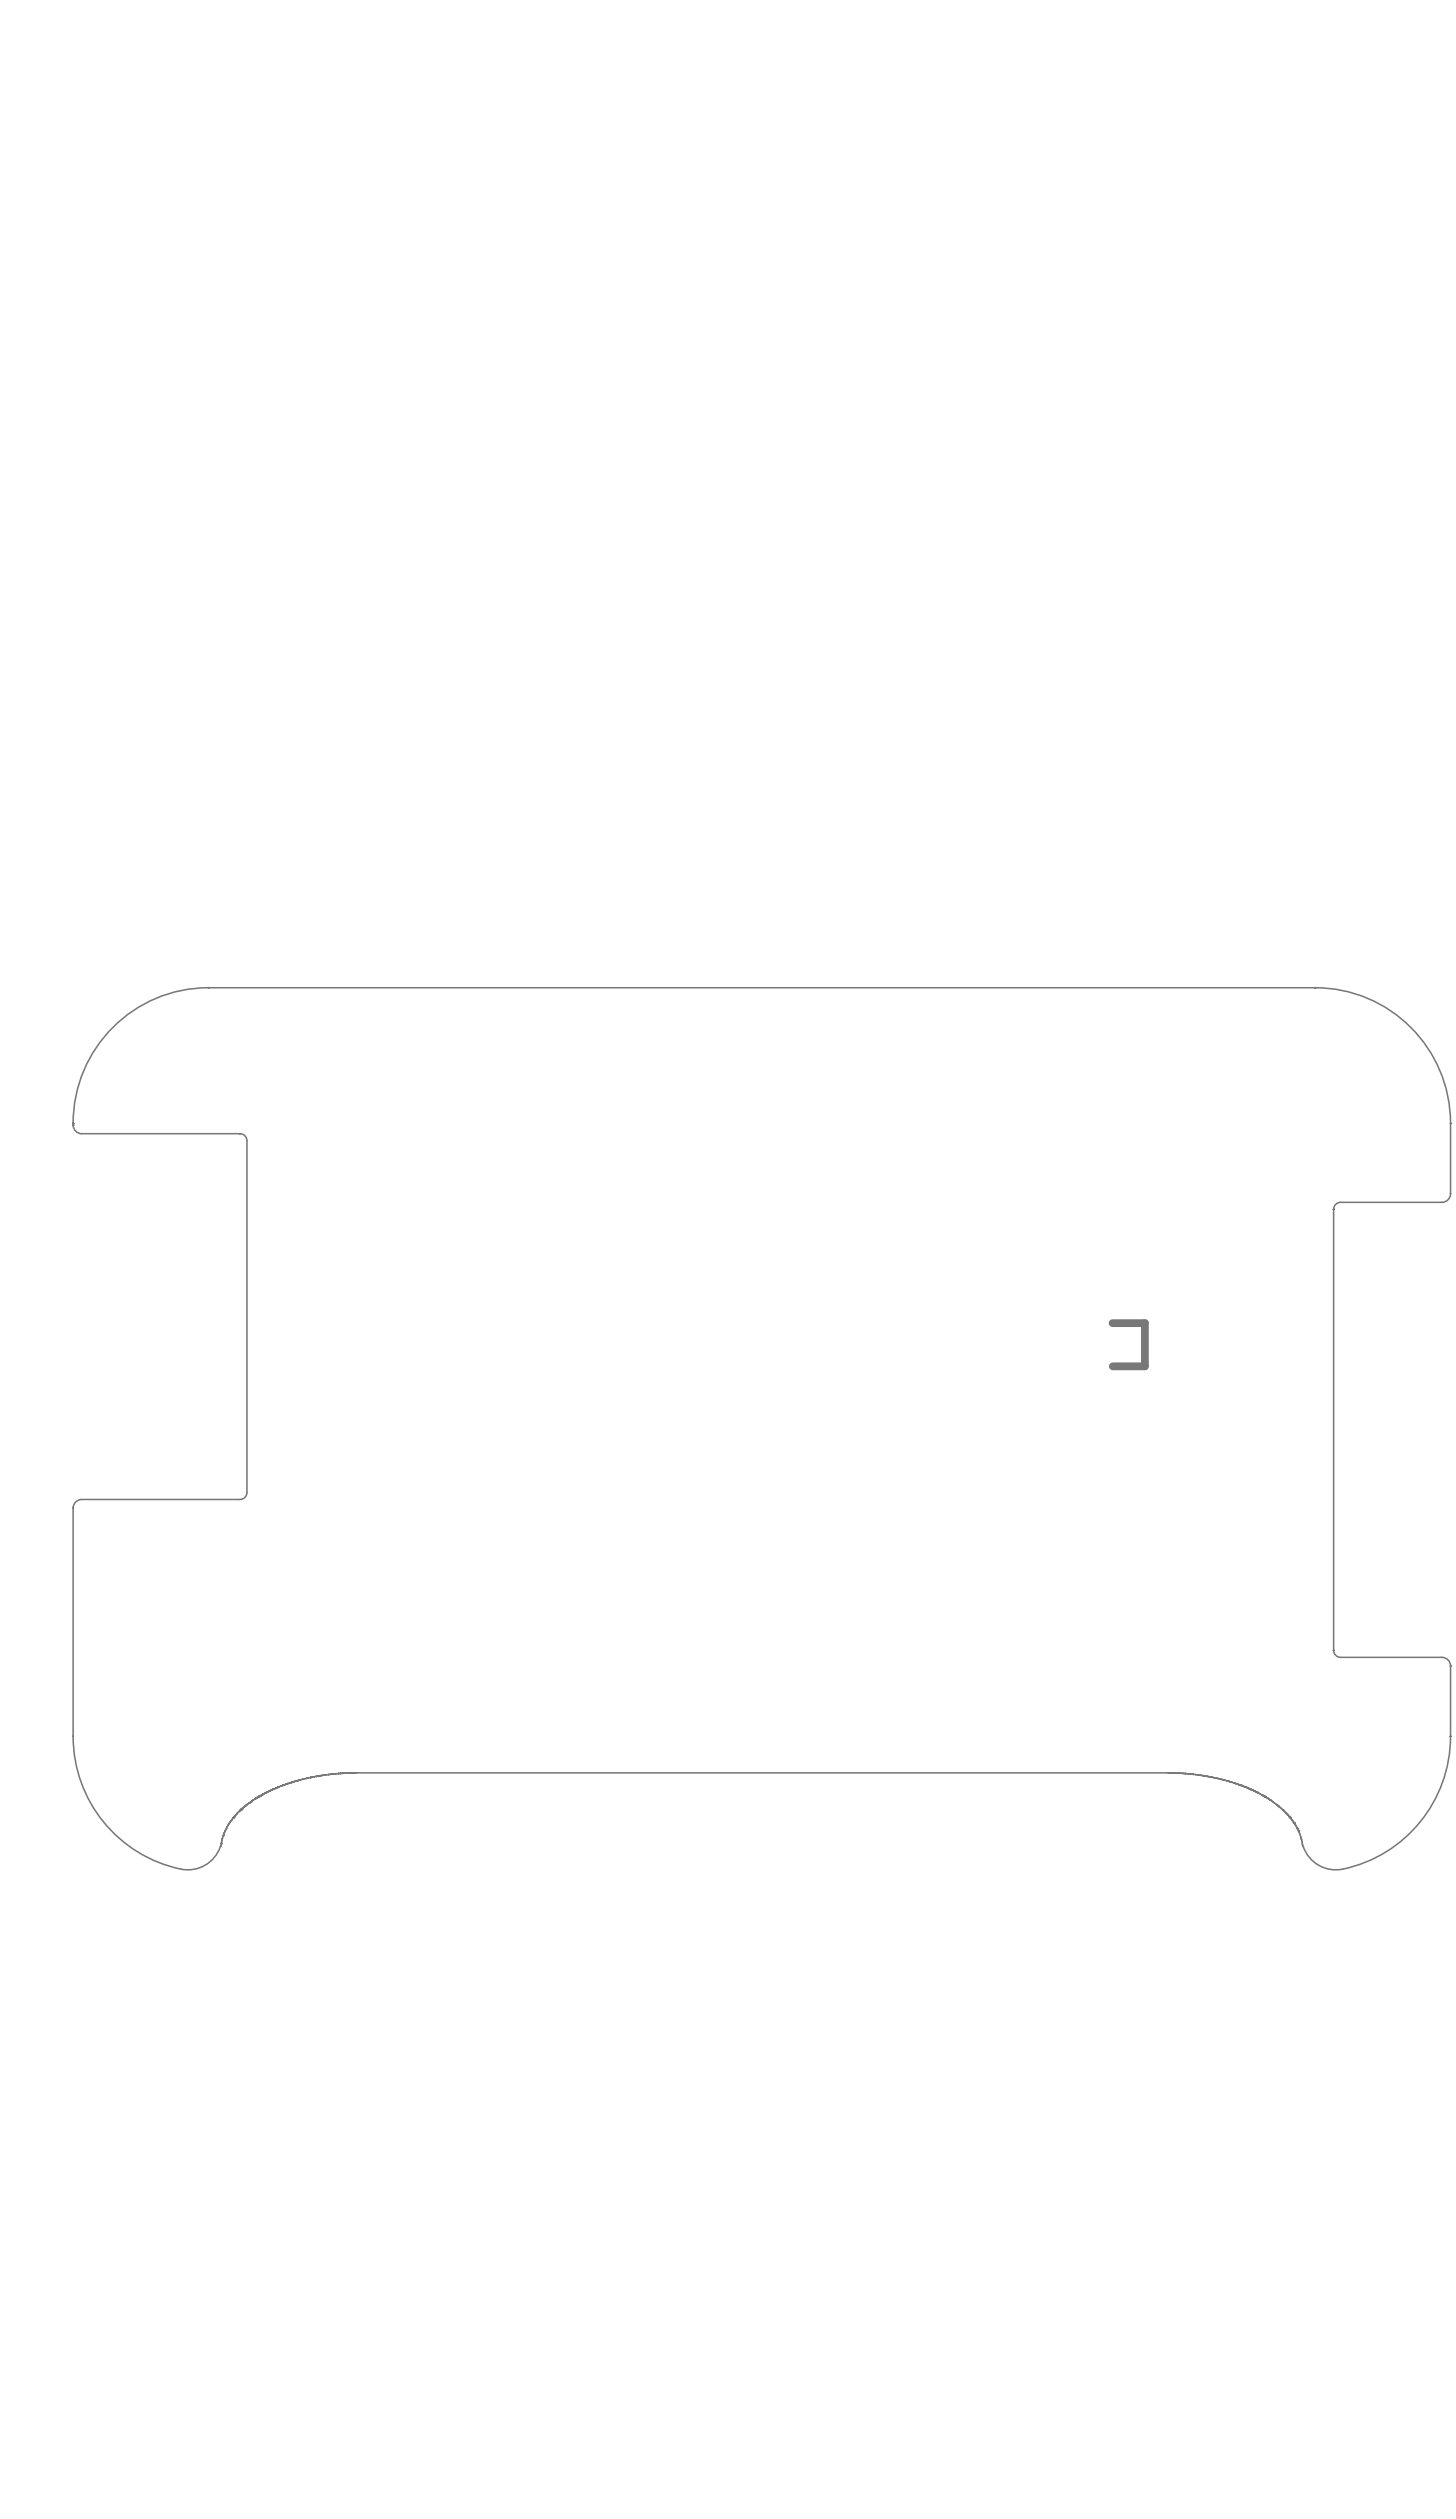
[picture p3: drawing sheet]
<svg xmlns="http://www.w3.org/2000/svg" width="310mm" height="537mm" viewBox="0 0 310 537" stroke-linecap="round" stroke-linejoin="round" font-family="sans-serif">
<path d="M308.9 239.3h.1M308.9 254.3h.1M308.9 369.8h.1" fill="none" stroke="#787878" stroke-width=".33"/>
<circle cx="308.9" cy="239.3" r=".17" fill="#787878"/>
<path d="M284 257.6h.1" fill="none" stroke="#787878" stroke-width=".33"/>
<circle cx="280.1" cy="210.4" r=".17" fill="#787878"/>
<path d="M280.1 210.4h.1M276.1 389l.1 .3M276.2 389.3h.1M276.2 389.3l.1 .2M276.3 389.5h.1M277.3 392.4l.1 .3" fill="none" stroke="#787878" stroke-width=".33"/>
<circle cx="276.3" cy="389.5" r=".17" fill="#787878"/>
<path d="M276.3 389.5h.1M276.3 389.5l.3 .5M276.6 390h.1M276.6 390l.1 .2" fill="none" stroke="#787878" stroke-width=".33"/>
<circle cx="276.6" cy="390" r=".17" fill="#787878"/>
<path d="M274.4 386.7h.1M276.7 390.2h.1M276.7 390.2l.5 1.5M277.2 391.7h.1" fill="none" stroke="#787878" stroke-width=".33"/>
<circle cx="274.6" cy="387" r=".17" fill="#787878"/>
<path d="M274.4 386.7h.1M274.4 386.7l.2 .3M274.6 387h.1" fill="none" stroke="#787878" stroke-width=".33"/>
<g fill="#787878">
<circle cx="274.6" cy="387" r=".17"/>
<circle cx="274.8" cy="387.2" r=".17"/>
</g>
<path d="M274.6 387h.1M274.6 387l.2 .2M274.8 387.2h.1M274.8 387.2l.2 .2M275 387.4h.1M275 387.4l.1 .2M275.1 387.6h.1M275.1 387.6l.2 .3M275.3 387.9h.1M275.3 387.9l.2 .2M275.5 388.1h.1" fill="none" stroke="#787878" stroke-width=".33"/>
<circle cx="275.6" cy="388.3" r=".17" fill="#787878"/>
<path d="M275.5 388.1h.1M275.5 388.1l.1 .2M275.6 388.3h.1" fill="none" stroke="#787878" stroke-width=".33"/>
<circle cx="275.6" cy="388.3" r=".17" fill="#787878"/>
<path d="M275.6 388.3h.1" fill="none" stroke="#787878" stroke-width=".33"/>
<circle cx="273.4" cy="385.7" r=".17" fill="#787878"/>
<g fill="none" stroke="#787878" stroke-width=".33">
<path d="M268.4 382.2h.1M268.4 382.2l.3 .1M268.7 382.3h.1M271.1 383.8h.1M271.1 383.8l.3 .2M271.4 384h.1M271.4 384l.2 .2M271.6 384.2h.1M271.6 384.2l.3 .2M271.9 384.4h.1M271.9 384.4l.3 .2M272.2 384.6h.1"/>
<path d="M272.2 384.6l.2 .2M272.4 384.8h.1M272.4 384.8l.3 .2M272.7 385h.1M273.4 385.7h.1M273.4 385.7l.2 .2M273.6 385.9h.1M273.6 385.9l.2 .2M273.8 386.1h.1"/>
</g>
<circle cx="268.7" cy="382.3" r=".17" fill="#787878"/>
<path d="M268.7 382.3h.1M268.7 382.3l.4 .2M269.1 382.5h.1M269.1 382.5l.3 .2M269.4 382.7h.1" fill="none" stroke="#787878" stroke-width=".33"/>
<circle cx="269.4" cy="382.7" r=".17" fill="#787878"/>
<path d="M269.4 382.7h.1" fill="none" stroke="#787878" stroke-width=".33"/>
<circle cx="269.4" cy="382.7" r=".17" fill="#787878"/>
<path d="M269.4 382.7h.1M269.4 382.7l.3 .2M269.7 382.9h.1M269.7 382.9l.3 .2M270 383.1h.1" fill="none" stroke="#787878" stroke-width=".33"/>
<circle cx="270" cy="383.1" r=".17" fill="#787878"/>
<path d="M270 383v.1M270 383.1l.3 .1M270.3 383.2h.1" fill="none" stroke="#787878" stroke-width=".33"/>
<circle cx="270.5" cy="383.4" r=".17" fill="#787878"/>
<path d="M264.3 380.3h.1M270.3 383.2h.1M270.3 383.2l.2 .2M270.5 383.4h.1" fill="none" stroke="#787878" stroke-width=".33"/>
<circle cx="264.3" cy="380.3" r=".17" fill="#787878"/>
<path d="M264.3 380.3h.1M264.3 380.3l.4 .1M264.7 380.4h.1" fill="none" stroke="#787878" stroke-width=".33"/>
<circle cx="264.7" cy="380.4" r=".17" fill="#787878"/>
<path d="M264.7 380.4h.1M264.7 380.4l.3 .2M265 380.6h.1" fill="none" stroke="#787878" stroke-width=".33"/>
<circle cx="265" cy="380.6" r=".17" fill="#787878"/>
<path d="M265 380.6h.1M265 380.6l.4 .1M265.4 380.7h.1" fill="none" stroke="#787878" stroke-width=".33"/>
<circle cx="265.4" cy="380.7" r=".17" fill="#787878"/>
<path d="M265.4 380.7h.1" fill="none" stroke="#787878" stroke-width=".33"/>
<circle cx="265.4" cy="380.7" r=".17" fill="#787878"/>
<path d="M265.4 380.7l.3 .2" fill="none" stroke="#787878" stroke-width=".33"/>
<circle cx="265.7" cy="380.9" r=".17" fill="#787878"/>
<path d="M265.7 380.9h.1" fill="none" stroke="#787878" stroke-width=".33"/>
<circle cx="265.7" cy="380.9" r=".17" fill="#787878"/>
<path d="M265.7 380.9l.4 .1M266.1 381h.1" fill="none" stroke="#787878" stroke-width=".33"/>
<circle cx="266.1" cy="381" r=".17" fill="#787878"/>
<path d="M266.1 381l.3 .2M266.4 381.2h.1M266.4 381.2l.4 .1M266.8 381.3h.1" fill="none" stroke="#787878" stroke-width=".33"/>
<circle cx="266.8" cy="381.3" r=".17" fill="#787878"/>
<path d="M266.8 381.3h.1" fill="none" stroke="#787878" stroke-width=".33"/>
<circle cx="266.8" cy="381.3" r=".17" fill="#787878"/>
<path d="M266.8 381.3h.1M266.8 381.3l.3 .2M267.1 381.5h.1" fill="none" stroke="#787878" stroke-width=".33"/>
<circle cx="267.1" cy="381.5" r=".17" fill="#787878"/>
<path d="M260.8 379.2h.1M260.8 379.2l.4 .1M261.2 379.3h.1M261.2 379.3l.4 .1M267.1 381.5h.1" fill="none" stroke="#787878" stroke-width=".33"/>
<circle cx="261.6" cy="379.4" r=".17" fill="#787878"/>
<path d="M261.6 379.4h.1" fill="none" stroke="#787878" stroke-width=".33"/>
<circle cx="261.6" cy="379.4" r=".17" fill="#787878"/>
<path d="M261.6 379.4l.4 .1" fill="none" stroke="#787878" stroke-width=".33"/>
<circle cx="262" cy="379.5" r=".17" fill="#787878"/>
<path d="M262 379.5h.1" fill="none" stroke="#787878" stroke-width=".33"/>
<circle cx="262" cy="379.5" r=".17" fill="#787878"/>
<path d="M262 379.5l.4 .2M262.4 379.7h.1M262.4 379.7l.4 .1M262.8 379.8h.1" fill="none" stroke="#787878" stroke-width=".33"/>
<circle cx="262.8" cy="379.8" r=".17" fill="#787878"/>
<path d="M262.8 379.8l.4 .1M263.2 379.9h.1M263.2 379.9l.3 .1" fill="none" stroke="#787878" stroke-width=".33"/>
<circle cx="263.5" cy="380" r=".17" fill="#787878"/>
<path d="M263.5 380h.1" fill="none" stroke="#787878" stroke-width=".33"/>
<circle cx="258.8" cy="378.7" r=".17" fill="#787878"/>
<path d="M258.8 378.7h.1M258.8 378.7l.4 .1M259.2 378.8h.1" fill="none" stroke="#787878" stroke-width=".33"/>
<circle cx="259.2" cy="378.8" r=".17" fill="#787878"/>
<path d="M259.2 378.8l.4 .1M259.6 378.9h.1M259.6 378.9l.4 .1M260 379h.1" fill="none" stroke="#787878" stroke-width=".33"/>
<circle cx="260" cy="379" r=".17" fill="#787878"/>
<path d="M260 379h.1M260 379l.4 .1M260.4 379.1h.1" fill="none" stroke="#787878" stroke-width=".33"/>
<circle cx="260.4" cy="379.1" r=".17" fill="#787878"/>
<path d="M260.4 379.1h.1" fill="none" stroke="#787878" stroke-width=".33"/>
<circle cx="260.4" cy="379.1" r=".17" fill="#787878"/>
<path d="M254.2 378h.1M254.2 378h.4M254.6 378h.1M254.6 378l.4 .1" fill="none" stroke="#787878" stroke-width=".33"/>
<circle cx="255" cy="378.1" r=".17" fill="#787878"/>
<path d="M255 378.1h.1" fill="none" stroke="#787878" stroke-width=".33"/>
<circle cx="255" cy="378.1" r=".17" fill="#787878"/>
<path d="M255 378.1h.5M255.5 378.1h.1" fill="none" stroke="#787878" stroke-width=".33"/>
<circle cx="255.5" cy="378.1" r=".17" fill="#787878"/>
<path d="M255.5 378.1l.4 .1M255.9 378.2h.1" fill="none" stroke="#787878" stroke-width=".33"/>
<circle cx="256.3" cy="378.2" r=".17" fill="#787878"/>
<path d="M251.1 377.7h.1M251.1 377.7h.5M251.6 377.7h.1M255.9 378.2h.1M255.9 378.2h.4M256.3 378.2h.1M256.3 378.2l.4 .1M256.7 378.3h.1" fill="none" stroke="#787878" stroke-width=".33"/>
<circle cx="251.6" cy="377.7" r=".17" fill="#787878"/>
<path d="M251.6 377.7l.4 .1" fill="none" stroke="#787878" stroke-width=".33"/>
<circle cx="252" cy="377.8" r=".17" fill="#787878"/>
<path d="M252 377.8h.1M252 377.8h.4M252.4 377.8h.1" fill="none" stroke="#787878" stroke-width=".33"/>
<circle cx="252.4" cy="377.8" r=".17" fill="#787878"/>
<path d="M252.4 377.8h.1M252.4 377.8h.5M252.9 377.8h.1M252.9 377.8l.4 .1M253.3 377.9h.1M253.7 377.9h.1" fill="none" stroke="#787878" stroke-width=".33"/>
<circle cx="253.3" cy="377.9" r=".17" fill="#787878"/>
<path d="M253.3 377.9h.4M253.7 377.9h.1" fill="none" stroke="#787878" stroke-width=".33"/>
<circle cx="253.7" cy="377.9" r=".17" fill="#787878"/>
<path d="M253.7 377.9h.1" fill="none" stroke="#787878" stroke-width=".33"/>
<circle cx="253.7" cy="377.9" r=".17" fill="#787878"/>
<path d="M248.5 377.6h.1M248.5 377.6h.4M248.9 377.6h.1" fill="none" stroke="#787878" stroke-width=".33"/>
<g fill="#787878">
<circle cx="248.9" cy="377.6" r=".17"/>
<circle cx="249.4" cy="377.6" r=".17"/>
</g>
<path d="M248.9 377.6h.1M248.9 377.6h.5M249.4 377.6h.1M249.4 377.6l.4 .1" fill="none" stroke="#787878" stroke-width=".33"/>
<circle cx="249.8" cy="377.7" r=".17" fill="#787878"/>
<path d="M249.8 377.7h.1" fill="none" stroke="#787878" stroke-width=".33"/>
<circle cx="250.2" cy="377.7" r=".17" fill="#787878"/>
<path d="M249.8 377.7h.1M249.8 377.7h.4M250.2 377.7h.1" fill="none" stroke="#787878" stroke-width=".33"/>
<circle cx="250.2" cy="377.7" r=".17" fill="#787878"/>
<path d="M250.2 377.7h.1" fill="none" stroke="#787878" stroke-width=".33"/>
<circle cx="250.2" cy="377.7" r=".17" fill="#787878"/>
<path d="M75.6 377.6h.1M76 377.6h.1M76 377.6h-.4" fill="none" stroke="#787878" stroke-width=".33"/>
<circle cx="73" cy="377.7" r=".17" fill="#787878"/>
<path d="M73.4 377.7h.1M73.8 377.7h.1M73.8 377.7h-.4M74.3 377.7h-.5" fill="none" stroke="#787878" stroke-width=".33"/>
<circle cx="74.3" cy="377.7" r=".17" fill="#787878"/>
<path d="M73 377.7h.1M73.4 377.7h.1M73.4 377.7h-.4M74.3 377.7h.1" fill="none" stroke="#787878" stroke-width=".33"/>
<circle cx="73" cy="377.7" r=".17" fill="#787878"/>
<path d="M74.7 377.7h.1" fill="none" stroke="#787878" stroke-width=".33"/>
<circle cx="74.7" cy="377.7" r=".17" fill="#787878"/>
<path d="M74.3 377.7h.1" fill="none" stroke="#787878" stroke-width=".33"/>
<circle cx="74.3" cy="377.7" r=".17" fill="#787878"/>
<path d="M74.7 377.7h-.4M74.7 377.7h.1" fill="none" stroke="#787878" stroke-width=".33"/>
<circle cx="74.3" cy="377.7" r=".17" fill="#787878"/>
<path d="M72.1 377.8h.1" fill="none" stroke="#787878" stroke-width=".33"/>
<circle cx="72.1" cy="377.8" r=".17" fill="#787878"/>
<path d="M72.5 377.8h.1" fill="none" stroke="#787878" stroke-width=".33"/>
<circle cx="72.5" cy="377.8" r=".17" fill="#787878"/>
<path d="M73 377.7l-.5 .1" fill="none" stroke="#787878" stroke-width=".33"/>
<circle cx="73" cy="377.7" r=".17" fill="#787878"/>
<path d="M72.1 377.8h.1M72.5 377.8h.1M72.5 377.8h-.4M73 377.7h.1" fill="none" stroke="#787878" stroke-width=".33"/>
<circle cx="72.1" cy="377.8" r=".17" fill="#787878"/>
<path d="M68.6 378.2h.1M69.1 378.1h.1M69.5 378.1h.1M69.9 378l-.4 .1M69.9 378h.1" fill="none" stroke="#787878" stroke-width=".33"/>
<circle cx="69.1" cy="378.1" r=".17" fill="#787878"/>
<path d="M69.5 378.1h-.4M69.5 378.1h.1" fill="none" stroke="#787878" stroke-width=".33"/>
<circle cx="69.1" cy="378.1" r=".17" fill="#787878"/>
<path d="M68.6 378.2h.1M69.1 378.1l-.5 .1M69.1 378.1h.1" fill="none" stroke="#787878" stroke-width=".33"/>
<circle cx="69.1" cy="378.1" r=".17" fill="#787878"/>
<path d="M69.1 378.1h.1M69.9 378h.1" fill="none" stroke="#787878" stroke-width=".33"/>
<circle cx="69.9" cy="378" r=".17" fill="#787878"/>
<path d="M70.3 378h-.4M70.3 378h.1" fill="none" stroke="#787878" stroke-width=".33"/>
<circle cx="70.8" cy="377.9" r=".17" fill="#787878"/>
<path d="M70.8 377.9h.1" fill="none" stroke="#787878" stroke-width=".33"/>
<circle cx="70.8" cy="377.9" r=".17" fill="#787878"/>
<path d="M70.3 378h.1M71.2 377.9l-.9 .1M71.2 377.9h.1" fill="none" stroke="#787878" stroke-width=".33"/>
<circle cx="70.8" cy="377.9" r=".17" fill="#787878"/>
<path d="M70.8 377.9h.1" fill="none" stroke="#787878" stroke-width=".33"/>
<g fill="#787878">
<circle cx="70.8" cy="377.9" r=".17"/>
<circle cx="71.2" cy="377.9" r=".17"/>
</g>
<path d="M71.2 377.9h.1" fill="none" stroke="#787878" stroke-width=".33"/>
<circle cx="71.2" cy="377.9" r=".17" fill="#787878"/>
<path d="M70.8 377.9h.1" fill="none" stroke="#787878" stroke-width=".33"/>
<circle cx="65.3" cy="378.8" r=".17" fill="#787878"/>
<path d="M65.3 378.8h.1M65.7 378.7h.1M65.7 378.7l-.4 .1" fill="none" stroke="#787878" stroke-width=".33"/>
<circle cx="67.8" cy="378.3" r=".17" fill="#787878"/>
<path d="M67.8 378.3h.1M68.2 378.2h.1M68.2 378.2l-.4 .1" fill="none" stroke="#787878" stroke-width=".33"/>
<circle cx="68.2" cy="378.2" r=".17" fill="#787878"/>
<path d="M62.5 379.5h.1" fill="none" stroke="#787878" stroke-width=".33"/>
<circle cx="62.5" cy="379.5" r=".17" fill="#787878"/>
<path d="M62.9 379.4l-.4 .1" fill="none" stroke="#787878" stroke-width=".33"/>
<circle cx="62.9" cy="379.4" r=".17" fill="#787878"/>
<path d="M62.1 379.7h.1M62.5 379.5l-.4 .2M62.9 379.4h.1" fill="none" stroke="#787878" stroke-width=".33"/>
<circle cx="62.5" cy="379.5" r=".17" fill="#787878"/>
<path d="M62.5 379.5h.1" fill="none" stroke="#787878" stroke-width=".33"/>
<circle cx="62.1" cy="379.7" r=".17" fill="#787878"/>
<path d="M62.1 379.7h.1" fill="none" stroke="#787878" stroke-width=".33"/>
<circle cx="62.1" cy="379.7" r=".17" fill="#787878"/>
<path d="M62.9 379.4h.1" fill="none" stroke="#787878" stroke-width=".33"/>
<circle cx="62.9" cy="379.4" r=".17" fill="#787878"/>
<path d="M63.3 379.3l-.4 .1" fill="none" stroke="#787878" stroke-width=".33"/>
<circle cx="63.3" cy="379.3" r=".17" fill="#787878"/>
<path d="M63.3 379.3h.1M63.7 379.2l-.4 .1M63.7 379.2h.1" fill="none" stroke="#787878" stroke-width=".33"/>
<circle cx="63.3" cy="379.3" r=".17" fill="#787878"/>
<path d="M64.1 379.1h.1M64.5 379l-.4 .1M64.5 379h.1" fill="none" stroke="#787878" stroke-width=".33"/>
<circle cx="64.5" cy="379" r=".17" fill="#787878"/>
<path d="M63.7 379.2h.1M64.1 379.1l-.4 .1M64.1 379.1h.1M64.5 379h.1M60.2 380.3h.1M60.6 380.2l-.4 .1" fill="none" stroke="#787878" stroke-width=".33"/>
<circle cx="60.6" cy="380.2" r=".17" fill="#787878"/>
<path d="M60.6 380.2h.1" fill="none" stroke="#787878" stroke-width=".33"/>
<circle cx="60.2" cy="380.3" r=".17" fill="#787878"/>
<path d="M60.6 380.2h.1M61 380l-.4 .2" fill="none" stroke="#787878" stroke-width=".33"/>
<circle cx="61" cy="380" r=".17" fill="#787878"/>
<path d="M59.1 380.7h.1M61 380h.1" fill="none" stroke="#787878" stroke-width=".33"/>
<circle cx="59.1" cy="380.7" r=".17" fill="#787878"/>
<path d="M59.5 380.6l-.4 .1M59.5 380.6h.1" fill="none" stroke="#787878" stroke-width=".33"/>
<circle cx="59.8" cy="380.4" r=".17" fill="#787878"/>
<path d="M59.5 380.6h.1M59.8 380.4h.1M59.8 380.4l-.3 .2M60.2 380.3l-.4 .1M60.2 380.3h.1" fill="none" stroke="#787878" stroke-width=".33"/>
<circle cx="58.8" cy="380.9" r=".17" fill="#787878"/>
<path d="M58.8 380.9h.1M59.1 380.7l-.3 .2" fill="none" stroke="#787878" stroke-width=".33"/>
<circle cx="59.1" cy="380.7" r=".17" fill="#787878"/>
<path d="M58.8 380.9h.1M59.1 380.7h.1" fill="none" stroke="#787878" stroke-width=".33"/>
<circle cx="58.8" cy="380.9" r=".17" fill="#787878"/>
<path d="M58.8 380.9h.1" fill="none" stroke="#787878" stroke-width=".33"/>
<circle cx="61" cy="380" r=".17" fill="#787878"/>
<path d="M61.3 379.9l-.3 .1M61.3 379.9h.1M56.1 382.2h.1M61 380h.1" fill="none" stroke="#787878" stroke-width=".33"/>
<circle cx="56.1" cy="382.2" r=".17" fill="#787878"/>
<path d="M55.4 382.5h.1M55.8 382.3h.1M56.1 382.2l-.3 .1M56.1 382.2h.1" fill="none" stroke="#787878" stroke-width=".33"/>
<circle cx="55.4" cy="382.5" r=".17" fill="#787878"/>
<path d="M55.4 382.5h.1" fill="none" stroke="#787878" stroke-width=".33"/>
<g fill="#787878">
<circle cx="55.8" cy="382.3" r=".17"/>
<circle cx="55.4" cy="382.5" r=".17"/>
</g>
<path d="M55.4 382.5h.1M55.8 382.3l-.4 .2M55.8 382.3h.1" fill="none" stroke="#787878" stroke-width=".33"/>
<g fill="#787878">
<circle cx="55.8" cy="382.3" r=".17"/>
<circle cx="55.1" cy="382.7" r=".17"/>
</g>
<path d="M55.1 382.7h.1" fill="none" stroke="#787878" stroke-width=".33"/>
<circle cx="55.1" cy="382.7" r=".17" fill="#787878"/>
<path d="M55.1 382.7h.1M55.4 382.5l-.3 .2M55.4 382.5h.1" fill="none" stroke="#787878" stroke-width=".33"/>
<circle cx="55.4" cy="382.5" r=".17" fill="#787878"/>
<path d="M55.1 382.7h.1M55.5 382.5h-.1" fill="none" stroke="#787878" stroke-width=".33"/>
<circle cx="57.4" cy="381.5" r=".17" fill="#787878"/>
<path d="M57.4 381.5h.1M57.7 381.3l-.3 .2M57.7 381.3h.1" fill="none" stroke="#787878" stroke-width=".33"/>
<circle cx="57.7" cy="381.3" r=".17" fill="#787878"/>
<path d="M57.7 381.3h.1" fill="none" stroke="#787878" stroke-width=".33"/>
<circle cx="57.1" cy="381.7" r=".17" fill="#787878"/>
<path d="M57.1 381.7h.1M57.4 381.5l-.3 .2M57.4 381.5h.1" fill="none" stroke="#787878" stroke-width=".33"/>
<circle cx="57.7" cy="381.3" r=".17" fill="#787878"/>
<path d="M53.4 383.8h.1M57.7 381.3h.1M58.1 381.2l-.4 .1M58.1 381.2h.1" fill="none" stroke="#787878" stroke-width=".33"/>
<circle cx="53.4" cy="383.8" r=".17" fill="#787878"/>
<path d="M52.3 384.6h.1M52.6 384.4l-.3 .2M52.6 384.4h.1M53.1 384h.1M53.4 383.8h.1M53.4 383.8l-.3 .2M53.7 383.6l-.3 .2M53.7 383.6h.1" fill="none" stroke="#787878" stroke-width=".33"/>
<circle cx="53.4" cy="383.8" r=".17" fill="#787878"/>
<path d="M52.9 384.2h.1M53.1 384l-.2 .2M53.1 384h.1M53.4 383.8h.1" fill="none" stroke="#787878" stroke-width=".33"/>
<circle cx="53.1" cy="384" r=".17" fill="#787878"/>
<path d="M52.6 384.4h.1M52.9 384.2l-.3 .2M52.9 384.2h.1M53.7 383.6h.1M54 383.4h.1M54 383.4l-.3 .2M54.2 383.2l-.2 .2M54.3 383.2h-.1M54.5 383.1h.1" fill="none" stroke="#787878" stroke-width=".33"/>
<circle cx="54.2" cy="383.2" r=".17" fill="#787878"/>
<path d="M48.9 388.3h.1M49 388.1l-.1 .2M49 388.1h.1M51.9 385h-.1M52.1 384.8l-.3 .2M52.1 384.8h.1M52.3 384.6l-.2 .2M52.3 384.6h.1M54.2 383.2h.1M54.5 383.1l-.3 .1M54.5 383v.1" fill="none" stroke="#787878" stroke-width=".33"/>
<circle cx="49.9" cy="387" r=".17" fill="#787878"/>
<path d="M49.9 387h.1M50.1 386.7l-.2 .3M50.1 386.7h.1" fill="none" stroke="#787878" stroke-width=".33"/>
<circle cx="49.9" cy="387" r=".17" fill="#787878"/>
<g fill="none" stroke="#787878" stroke-width=".33">
<path d="M49 388.1h.1M49.2 387.9l-.2 .2M49.2 387.9h.1M49.4 387.6l-.2 .3M49.4 387.6h.1M49.5 387.4l-.1 .2M49.5 387.4h.1M49.7 387.2h.1M49.9 387l-.2 .2M49.9 387h.1M50.1 386.7h.1M50.3 386.5l-.2 .2"/>
<path d="M50.3 386.5h.1"/>
</g>
<circle cx="49.7" cy="387.2" r=".17" fill="#787878"/>
<path d="M49.5 387.4h.1M49.7 387.2l-.2 .2M49.7 387.2h.1M50.5 386.3l-.2 .2M50.5 386.3h.1M50.9 385.9l-.4 .4M50.9 385.9h.1" fill="none" stroke="#787878" stroke-width=".33"/>
<circle cx="51.1" cy="385.7" r=".17" fill="#787878"/>
<path d="M50.9 385.9h.1M51.1 385.7l-.2 .2M51.1 385.7h.1" fill="none" stroke="#787878" stroke-width=".33"/>
<circle cx="47.1" cy="392.7" r=".17" fill="#787878"/>
<path d="M47.1 393.2h.1M47.1 392.9v.3" fill="none" stroke="#787878" stroke-width=".33"/>
<circle cx="47.1" cy="392.7" r=".17" fill="#787878"/>
<path d="M47.1 392.7v.2M47.1 392.7h.1M47.2 392.4l-.1 .3M47.7 390.5h.1M47.8 390.2l-.1 .3M47.8 390.2h.1M48 390l-.2 .2" fill="none" stroke="#787878" stroke-width=".33"/>
<circle cx="47.6" cy="391" r=".17" fill="#787878"/>
<path d="M44.4 210.4h.1M47.3 391.7h.1M47.7 390.5l-.4 1.2M47.7 390.5h.1M48 390h.1" fill="none" stroke="#787878" stroke-width=".33"/>
<circle cx="44.4" cy="210.4" r=".17" fill="#787878"/>
<path d="M15.6 239.3h.1M15.6 321.2h.1M15.6 369.8h.1" fill="none" stroke="#787878" stroke-width=".33"/>
<circle cx="15.6" cy="239.3" r=".17" fill="#787878"/>
<path d="M15.6 239.3v.3" fill="none" stroke="#787878" stroke-width=".33"/>
<circle cx="15.6" cy="239.6" r=".17" fill="#787878"/>
<path d="M15.6 239.6h.1M308.9 354.9h.1" fill="none" stroke="#787878" stroke-width=".33"/>
<circle cx="308.9" cy="354.9" r=".17" fill="#787878"/>
<path d="M284 351.6h.1M272.7 385l.2 .2M272.9 385.2h.1M272.9 385.2l.2 .2M273.1 385.4h.1M273.1 385.4l.3 .3M275.6 388.3l.2 .3M275.8 388.6h.1M275.8 388.6l.1 .2M275.9 388.8h.1M275.9 388.8l.2 .2M277.2 391.7l.1 .7" fill="none" stroke="#787878" stroke-width=".33"/>
<circle cx="267.8" cy="381.8" r=".17" fill="#787878"/>
<path d="M267.8 381.8h.1" fill="none" stroke="#787878" stroke-width=".33"/>
<circle cx="267.8" cy="381.8" r=".17" fill="#787878"/>
<path d="M257.6 378.5h.1M257.6 378.5h.4M267.8 381.8h.1M267.8 381.8l.3 .2M268.1 382h.1M268.1 382l.3 .2" fill="none" stroke="#787878" stroke-width=".33"/>
<circle cx="258" cy="378.5" r=".17" fill="#787878"/>
<path d="M258 378.5h.1" fill="none" stroke="#787878" stroke-width=".33"/>
<circle cx="258" cy="378.5" r=".17" fill="#787878"/>
<path d="M66.5 378.5h.1M67.4 378.4h.1M67.8 378.3l-.4 .1M258 378.5l.4 .1M258.4 378.6h.1M258.4 378.6l.4 .1" fill="none" stroke="#787878" stroke-width=".33"/>
<circle cx="66.5" cy="378.5" r=".17" fill="#787878"/>
<path d="M66.1 378.6h.1M66.9 378.5h-.4M66.9 378.5h.1M67.4 378.4l-.5 .1M67.4 378.4h.1" fill="none" stroke="#787878" stroke-width=".33"/>
<circle cx="66.1" cy="378.6" r=".17" fill="#787878"/>
<path d="M66.1 378.6h.1M66.5 378.5l-.4 .1" fill="none" stroke="#787878" stroke-width=".33"/>
<circle cx="66.5" cy="378.5" r=".17" fill="#787878"/>
<path d="M66.1 378.6l-.4 .1M66.1 378.6h.1M66.5 378.5h.1" fill="none" stroke="#787878" stroke-width=".33"/>
<circle cx="66.1" cy="378.6" r=".17" fill="#787878"/>
<path d="M56.4 382l-.3 .2M56.4 382h.1M56.7 381.8l-.3 .2M56.7 381.8h.1" fill="none" stroke="#787878" stroke-width=".33"/>
<circle cx="56.7" cy="381.8" r=".17" fill="#787878"/>
<g fill="none" stroke="#787878" stroke-width=".33">
<path d="M308.9 239.3v15M52.6 243v74.9M284 257.6v94M15.6 321.2v48.6M308.9 354.9v14.9M47.3 391.7l-.1 .7M48.6 388.8l-.2 .2M48.6 388.8h.1M48.7 388.6l-.1 .2M48.7 388.6h.1M48.9 388.3l-.2 .3M56.7 381.8h.1"/>
<path d="M57.1 381.7l-.4 .1M273.8 386.1l.2 .2M274 386.3h.1M277.4 392.7v.2M277.4 392.9h.1M277.4 392.9v.3M277.4 393.2h.1"/>
</g>
<circle cx="274" cy="386.3" r=".17" fill="#787878"/>
<path d="M260.4 379.1l.4 .1M263.5 380l.4 .2M270.5 383.4l.3 .2M270.8 383.6h.1M270.8 383.6l.3 .2M274 386.3h.1M274 386.3l.2 .2M274.2 386.5h.1M274.2 386.5l.2 .2" fill="none" stroke="#787878" stroke-width=".33"/>
<circle cx="263.9" cy="380.2" r=".17" fill="#787878"/>
<path d="M263.9 380.2h.1M263.9 380.2l.4 .1M267.1 381.5l.4 .2M267.5 381.7h.1" fill="none" stroke="#787878" stroke-width=".33"/>
<circle cx="267.5" cy="381.7" r=".17" fill="#787878"/>
<path d="M68.6 378.2h-.4M71.6 377.8h.1M71.6 377.8l-.4 .1M72.1 377.8h-.5M75.1 377.6h.1M75.1 377.6l-.4 .1M75.6 377.6h-.5M250.2 377.7h.5M250.7 377.7h.1M250.7 377.7h.4M253.7 377.9l.5 .1M267.4 381.7h.1" fill="none" stroke="#787878" stroke-width=".33"/>
<circle cx="54.8" cy="382.9" r=".17" fill="#787878"/>
<path d="M54.8 382.9h.1M54.8 382.9l-.3 .2M55.1 382.7l-.3 .2" fill="none" stroke="#787878" stroke-width=".33"/>
<circle cx="58.4" cy="381" r=".17" fill="#787878"/>
<path d="M58.4 381l-.3 .2M58.4 381h.1M58.8 380.9l-.4 .1" fill="none" stroke="#787878" stroke-width=".33"/>
<circle cx="58.4" cy="381" r=".17" fill="#787878"/>
<path d="M61.7 379.8l-.4 .1M61.7 379.8h.1M58.4 381h.1" fill="none" stroke="#787878" stroke-width=".33"/>
<circle cx="61.7" cy="379.8" r=".17" fill="#787878"/>
<path d="M61.7 379.8h.1M62.1 379.7l-.4 .1M64.9 378.9h.1M64.9 378.9l-.4 .1M65.3 378.8l-.4 .1M256.7 378.3l.4 .1M257.1 378.4h.1M48.1 389.8l-.1 .2M48.1 389.8h.1M48.3 389.3h.1M48.3 389.3l-.2 .5M48.4 389l-.1 .3" fill="none" stroke="#787878" stroke-width=".33"/>
<circle cx="257.1" cy="378.4" r=".17" fill="#787878"/>
<path d="M257.1 378.4l.5 .1M257.1 378.4h.1M267.5 381.7l.3 .1" fill="none" stroke="#787878" stroke-width=".33"/>
<circle cx="51.6" cy="385.2" r=".17" fill="#787878"/>
<path d="M51.4 385.4h.1M51.6 385.2h.1M51.6 385.2l-.2 .2M51.8 385l-.2 .2" fill="none" stroke="#787878" stroke-width=".33"/>
<circle cx="51.4" cy="385.4" r=".17" fill="#787878"/>
<path d="M51.4 385.4l-.3 .3M51.4 385.4h.1" fill="none" stroke="#787878" stroke-width=".33"/>
<circle cx="51.4" cy="385.4" r=".17" fill="#787878"/>
<path d="M236.9 281.8h6.9v9.2h-6.8" fill="none" stroke="#787878" stroke-width="1.7"/>
<g fill="none" stroke="#787878" stroke-width=".33">
<path d="M44.4 210.4h235.7M280.1 210.4h.1M308.9 239.3h.1M17.4 241.5h33.7M284 257.6h.1M285.5 256.1h21.6M308.9 254.3h.1M17.4 319.4h33.7M285.5 353h21.6M76 377.6h172.5M308.9 369.8h.1M274.6 387h.1"/>
<path d="M274.8 387.2h.1M276.2 389.3h.1M276.3 389.5h.1M276.6 390h.1M277.2 391.7h.1"/>
</g>
<circle cx="274.8" cy="387.2" r=".17" fill="#787878"/>
<path d="M274.8 387.2h.1" fill="none" stroke="#787878" stroke-width=".33"/>
<circle cx="274.8" cy="387.2" r=".17" fill="#787878"/>
<path d="M271.9 384.4h.1M272.2 384.6h.1M273.4 385.7h.1M274.8 387.2h.1M275.1 387.6h.1M275.5 388.1h.1M275.6 388.3h.1" fill="none" stroke="#787878" stroke-width=".33"/>
<circle cx="272.2" cy="384.6" r=".17" fill="#787878"/>
<path d="M268.7 382.3h.1M269.1 382.5h.1M269.4 382.7h.1M269.7 382.9h.1M270 383.1h.1M270.3 383.2h.1M270.5 383.4h.1M272.2 384.6h.1M272.4 384.8h.1" fill="none" stroke="#787878" stroke-width=".33"/>
<circle cx="270.5" cy="383.4" r=".17" fill="#787878"/>
<path d="M264.3 380.3h.1M264.7 380.4h.1M265 380.6h.1M265.4 380.7h.1M270.5 383.4h.1" fill="none" stroke="#787878" stroke-width=".33"/>
<circle cx="265.7" cy="380.9" r=".17" fill="#787878"/>
<path d="M260.8 379.2h.1M265.7 380.9h.1M266.1 381h.1M266.4 381.2h.1M266.8 381.3h.1M267.1 381.5h.1" fill="none" stroke="#787878" stroke-width=".33"/>
<circle cx="261.6" cy="379.4" r=".17" fill="#787878"/>
<path d="M261.6 379.4h.1M262 379.5h.1" fill="none" stroke="#787878" stroke-width=".33"/>
<circle cx="262" cy="379.5" r=".17" fill="#787878"/>
<path d="M262.8 379.8h.1M263.2 379.9h.1" fill="none" stroke="#787878" stroke-width=".33"/>
<circle cx="263.5" cy="380" r=".17" fill="#787878"/>
<path d="M263.5 380h.1" fill="none" stroke="#787878" stroke-width=".33"/>
<circle cx="263.5" cy="380" r=".17" fill="#787878"/>
<path d="M258.8 378.7h.1M259.2 378.8h.1M263.5 380h.1" fill="none" stroke="#787878" stroke-width=".33"/>
<circle cx="259.2" cy="378.8" r=".17" fill="#787878"/>
<path d="M254.2 378h.1M255 378.1h.1M255.5 378.1h.1M255.9 378.2h.1M256.3 378.2h.1M256.7 378.3h.1M259.2 378.8h.1M260 379h.1M260.4 379.1h.1" fill="none" stroke="#787878" stroke-width=".33"/>
<circle cx="255.9" cy="378.2" r=".17" fill="#787878"/>
<path d="M251.1 377.7h.1M256.7 378.3h.1" fill="none" stroke="#787878" stroke-width=".33"/>
<circle cx="252" cy="377.8" r=".17" fill="#787878"/>
<path d="M251.1 377.7h.1M251.6 377.7h.1M252 377.8h.1M252.4 377.8h.1" fill="none" stroke="#787878" stroke-width=".33"/>
<circle cx="252" cy="377.8" r=".17" fill="#787878"/>
<path d="M75.6 377.6h.1M248.9 377.6h.1M249.4 377.6h.1M249.8 377.7h.1M250.2 377.7h.1M251.6 377.7h.1M252 377.8h.1M252.4 377.8h.1M253.3 377.9h.1M253.7 377.9h.1" fill="none" stroke="#787878" stroke-width=".33"/>
<circle cx="73" cy="377.7" r=".17" fill="#787878"/>
<path d="M72.1 377.8h.1M72.5 377.8h.1M73 377.7h.1M73.4 377.7h.1M73.8 377.7h.1M74.3 377.7h.1" fill="none" stroke="#787878" stroke-width=".33"/>
<circle cx="74.7" cy="377.7" r=".17" fill="#787878"/>
<path d="M73 377.7h.1M73.4 377.7h.1M74.3 377.7h.1M74.7 377.7h.1" fill="none" stroke="#787878" stroke-width=".33"/>
<circle cx="73" cy="377.7" r=".17" fill="#787878"/>
<path d="M68.6 378.2h.1M69.1 378.1h.1M69.9 378h.1M72.1 377.8h.1M72.5 377.8h.1M74.7 377.7h.1" fill="none" stroke="#787878" stroke-width=".33"/>
<circle cx="68.6" cy="378.2" r=".17" fill="#787878"/>
<path d="M68.6 378.2h.1M69.1 378.1h.1M70.8 377.9h.1" fill="none" stroke="#787878" stroke-width=".33"/>
<circle cx="70.8" cy="377.9" r=".17" fill="#787878"/>
<path d="M70.3 378h.1M70.8 377.9h.1M71.2 377.9h.1" fill="none" stroke="#787878" stroke-width=".33"/>
<circle cx="65.7" cy="378.7" r=".17" fill="#787878"/>
<path d="M65.7 378.7h.1" fill="none" stroke="#787878" stroke-width=".33"/>
<circle cx="65.7" cy="378.7" r=".17" fill="#787878"/>
<path d="M65.3 378.8h.1M65.7 378.7h.1M67.8 378.3h.1" fill="none" stroke="#787878" stroke-width=".33"/>
<circle cx="67.8" cy="378.3" r=".17" fill="#787878"/>
<path d="M62.5 379.5h.1M62.9 379.4h.1M67.8 378.3h.1M68.2 378.2h.1" fill="none" stroke="#787878" stroke-width=".33"/>
<circle cx="62.9" cy="379.4" r=".17" fill="#787878"/>
<path d="M62.9 379.4h.1" fill="none" stroke="#787878" stroke-width=".33"/>
<circle cx="62.5" cy="379.5" r=".17" fill="#787878"/>
<path d="M62.1 379.7h.1M62.5 379.5h.1M63.3 379.3h.1M63.7 379.2h.1M64.1 379.1h.1M64.5 379h.1M58.8 380.9h.1M60.2 380.3h.1M60.6 380.2h.1M61 380h.1" fill="none" stroke="#787878" stroke-width=".33"/>
<circle cx="58.8" cy="380.9" r=".17" fill="#787878"/>
<path d="M58.8 380.9h.1M59.1 380.7h.1M59.5 380.6h.1M59.8 380.4h.1M61 380h.1" fill="none" stroke="#787878" stroke-width=".33"/>
<circle cx="61" cy="380" r=".17" fill="#787878"/>
<path d="M61.3 379.9h.1M55.4 382.5h.1M55.8 382.3h.1M56.1 382.2h.1M61 380h.1" fill="none" stroke="#787878" stroke-width=".33"/>
<circle cx="55.4" cy="382.5" r=".17" fill="#787878"/>
<path d="M55.4 382.5h.1" fill="none" stroke="#787878" stroke-width=".33"/>
<circle cx="55.4" cy="382.5" r=".17" fill="#787878"/>
<path d="M55.1 382.7h.1M55.4 382.5h.1M57.1 381.7h.1M57.4 381.5h.1M58.1 381.2h.1" fill="none" stroke="#787878" stroke-width=".33"/>
<circle cx="58.1" cy="381.2" r=".17" fill="#787878"/>
<g fill="none" stroke="#787878" stroke-width=".33">
<path d="M49 388.1h.1M49.4 387.6h.1M49.7 387.2h.1M49.9 387h.1M50.3 386.5h.1M52.1 384.8h.1M52.3 384.6h.1M52.6 384.4h.1M53.1 384h.1M53.4 383.8h.1M53.7 383.6h.1M54 383.4h.1"/>
<path d="M54.2 383.2h.1M54.5 383.1h.1M57.7 381.3h.1M58.1 381.2h.1"/>
</g>
<circle cx="49.7" cy="387.2" r=".17" fill="#787878"/>
<path d="M49.7 387.2h.1" fill="none" stroke="#787878" stroke-width=".33"/>
<circle cx="49.7" cy="387.2" r=".17" fill="#787878"/>
<path d="M49.7 387.2h.1" fill="none" stroke="#787878" stroke-width=".33"/>
<circle cx="49.7" cy="387.2" r=".17" fill="#787878"/>
<path d="M49.7 387.2h.1" fill="none" stroke="#787878" stroke-width=".33"/>
<circle cx="49.7" cy="387.2" r=".17" fill="#787878"/>
<path d="M49.7 387.2h.1" fill="none" stroke="#787878" stroke-width=".33"/>
<circle cx="49.7" cy="387.2" r=".17" fill="#787878"/>
<g fill="none" stroke="#787878" stroke-width=".33">
<path d="M44.4 210.4h.1M15.6 239.3h.1M15.6 239.6h.1M51.1 241.5h.1M15.6 321.2h.1M284 351.6h.1M308.9 354.9h.1M15.6 369.8h.1M47.1 393.2l-.2 .1M47.1 393.2h.1M47.1 392.7h.1M47.3 391.7h.1"/>
<path d="M47.7 390.5h.1M48 390h.1M50.5 386.3h.1M51.1 385.7h.1"/>
</g>
<circle cx="284" cy="351.6" r=".17" fill="#787878"/>
<path d="M284 351.6h.1M66.1 378.6h.1M66.9 378.5h.1M257.6 378.5h.1M258 378.5h.1M267.8 381.8h.1M275.9 388.8h.1" fill="none" stroke="#787878" stroke-width=".33"/>
<circle cx="67.4" cy="378.4" r=".17" fill="#787878"/>
<path d="M66.9 378.5h.1" fill="none" stroke="#787878" stroke-width=".33"/>
<circle cx="66.9" cy="378.5" r=".17" fill="#787878"/>
<path d="M66.5 378.5h.1M67.4 378.4h.1" fill="none" stroke="#787878" stroke-width=".33"/>
<circle cx="67.4" cy="378.4" r=".17" fill="#787878"/>
<g fill="none" stroke="#787878" stroke-width=".33">
<path d="M15.6 239.6a1.84 1.84 0 0 0 1.8 1.9M308.9 254.3a1.84 1.84 0 0 1-1.8 1.8M17.4 319.4a1.84 1.84 0 0 0-1.8 1.8M61.7 379.8h.1M66.1 378.6h.1M66.5 378.5h.1M67.4 378.4h.1M75.1 377.6h.1M250.7 377.7h.1M48.6 388.8h.1M54.8 382.9h.1M56.4 382h.1"/>
<path d="M56.7 381.8h.1M58.4 381h.1M263.9 380.2h.1M267.5 381.7h.1M274 386.3h.1M274.2 386.5h.1M277.4 393.2h.1M277.4 393.2l.2 .1"/>
</g>
<circle cx="61.7" cy="379.8" r=".17" fill="#787878"/>
<path d="M61.7 379.8h.1" fill="none" stroke="#787878" stroke-width=".33"/>
<circle cx="61.7" cy="379.8" r=".17" fill="#787878"/>
<path d="M51.1 241.5a1.48 1.48 0 0 1 1.5 1.5M285.5 256.1a1.48 1.48 0 0 0-1.5 1.5M52.6 317.9a1.48 1.48 0 0 1-1.5 1.5M284 351.6a1.48 1.48 0 0 0 1.5 1.4M307.1 353a1.84 1.84 0 0 1 1.8 1.9M61.7 379.8h.1M48.1 389.8h.1M48.3 389.3h.1" fill="none" stroke="#787878" stroke-width=".33"/>
<circle cx="257.1" cy="378.4" r=".17" fill="#787878"/>
<path d="M257.1 378.4h.1" fill="none" stroke="#787878" stroke-width=".33"/>
<circle cx="257.1" cy="378.4" r=".17" fill="#787878"/>
<path d="M257.1 378.4h.1M51.4 385.4h.1M51.6 385.2h.1" fill="none" stroke="#787878" stroke-width=".33"/>
<circle cx="51.4" cy="385.4" r=".17" fill="#787878"/>
<path d="M51.4 385.4h.1" fill="none" stroke="#787878" stroke-width=".33"/>
<circle cx="51.4" cy="385.4" r=".17" fill="#787878"/>
<path d="M44.4 210.4a28.9 28.9 0 0 0-28.8 28.9M280.1 210.4a28.9 28.9 0 0 1 28.8 28.9M15.6 369.8a28.8 28.8 0 0 0 23.9 28.5 7.3 7.3 0 0 0 7.4-5M308.9 369.8a28.8 28.8 0 0 1-23.9 28.5 7.3 7.3 0 0 1-7.4-5M51.4 385.4h.1" fill="none" stroke="#787878" stroke-width=".33"/>
</svg>
